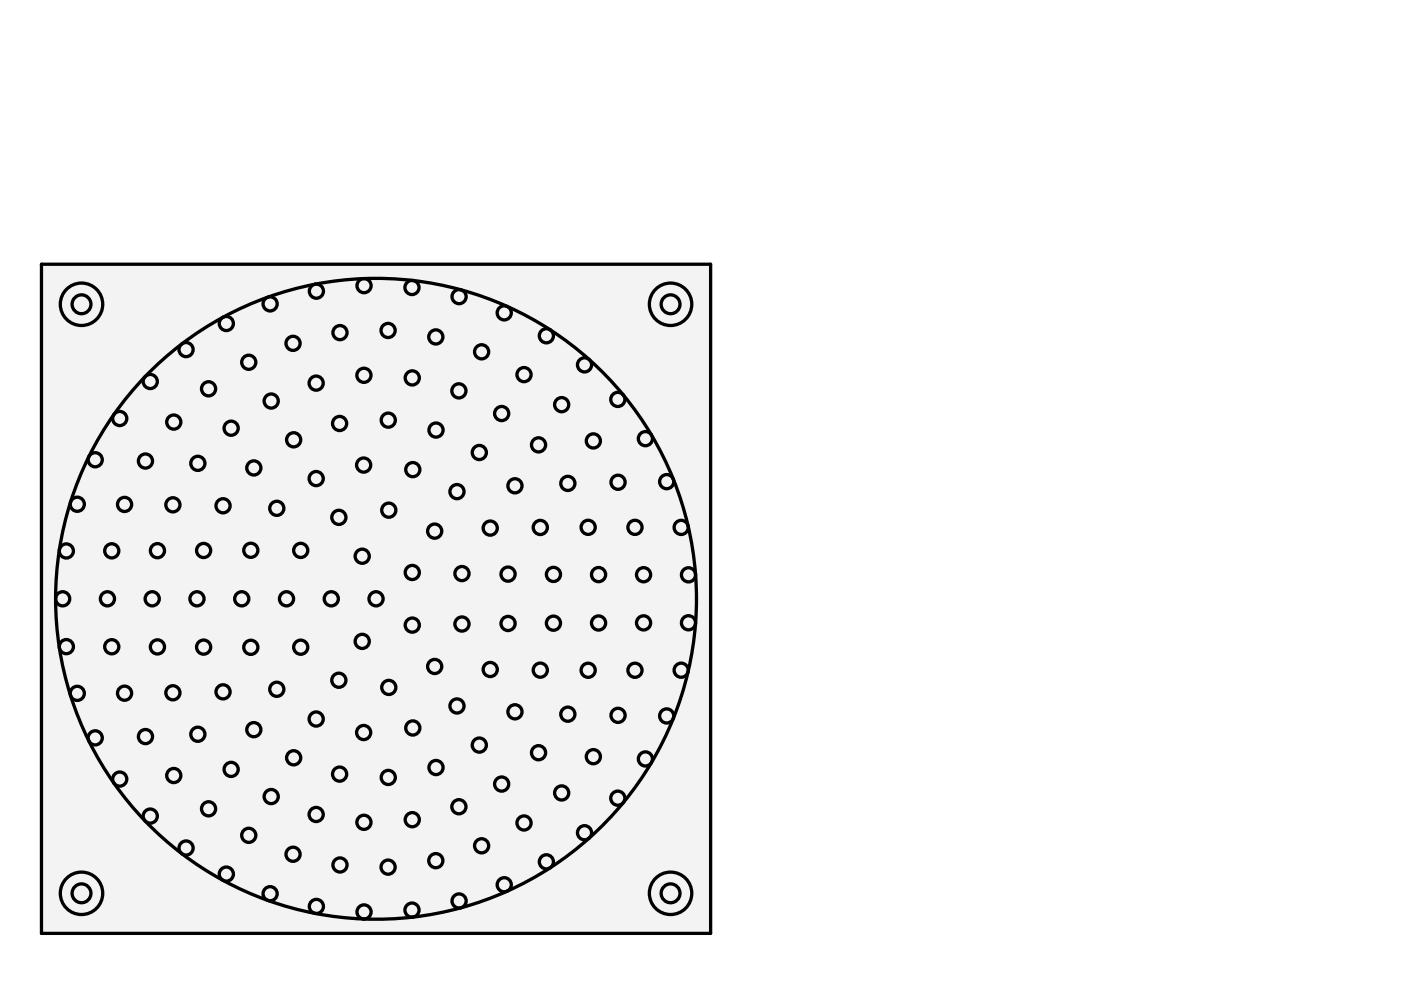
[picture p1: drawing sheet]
<svg xmlns="http://www.w3.org/2000/svg" width="297mm" height="210mm" viewBox="0 0 297 210" stroke-linecap="round" stroke-linejoin="round" font-family="sans-serif">
<g fill="#f1f3f5">
<path d="M8.8 56h141.9v141.9h-141.9z" fill-rule="evenodd"/>
<path d="M31.5 79.1l-.7 .7 .7-.7a67.9 67.9 0 0 1 106.6 13.1l-2.8-4.3-3.2-4.2a1.5 1.5 0 0 1-.7 2.4 1.5 1.5 0 0 1-1.9-1.6 1.5 1.5 0 0 1 2.3-1.1l.3 .3-3.4-3.9-3.8-3.6 .3 .4a1.5 1.5 0 0 1-1.1 2.2 1.5 1.5 0 0 1-1.6-1.9 1.5 1.5 0 0 1 2.4-.7l-4-3.3-4.2-3a1.5 1.5 0 0 1 0 2.5 1.5 1.5 0 0 1-2.3-1 1.5 1.5 0 0 1 1.8-1.7l.5 .2-4.5-2.6-4.7-2.3 .4 .2a1.5 1.5 0 0 1-.4 2.5 1.5 1.5 0 0 1-2.1-1.4 1.5 1.5 0 0 1 2.1-1.3l-4.8-2-5-1.6a1.5 1.5 0 0 1 .8 2.4 1.5 1.5 0 0 1-2.5-.2 1.5 1.5 0 0 1 1.3-2.2h.4l-5-1.1-5.2-.8 .5 .1a1.5 1.5 0 0 1 .3 2.5 1.5 1.5 0 0 1-2.4-.7 1.5 1.5 0 0 1 1.6-1.9l-5.2-.4h-5.2a1.5 1.5 0 0 1 1.5 2 1.5 1.5 0 0 1-2.5 .5 1.5 1.5 0 0 1 .6-2.4l.4-.1-5.2 .4-5.1 .8 .5-.1a1.5 1.5 0 0 1 1.1 2.3 1.5 1.5 0 0 1-2.5 .1 1.5 1.5 0 0 1 .9-2.3l-5.1 1.1-4.9 1.6a1.5 1.5 0 0 1 2 1.5 1.5 1.5 0 0 1-2.2 1.3 1.5 1.5 0 0 1-.3-2.5l.5-.3-4.9 2-4.6 2.3 .4-.2a1.5 1.5 0 0 1 1.7 1.8 1.5 1.5 0 0 1-2.3 .9 1.5 1.5 0 0 1 .2-2.5l-4.5 2.6-4.3 3a1.5 1.5 0 0 1 2.4 .9 1.5 1.5 0 0 1-1.7 1.8 1.5 1.5 0 0 1-1-2.3l.3-.4-3.2 2.7z" fill-rule="evenodd"/>
<path d="M12.6 116.6l-.6 5.2-.2 5.2a1.5 1.5 0 0 1 2.1-1.4 1.5 1.5 0 0 1 .4 2.5 1.5 1.5 0 0 1-2.4-.7l-.1-.4 .2 5.2 .6 5.1a1.5 1.5 0 0 1 1.9-1.6 1.5 1.5 0 0 1 .7 2.3 1.5 1.5 0 0 1-2.5-.2l-.1-.5 1 5.1 1.4 5.1a1.5 1.5 0 0 1 1.6-2 1.5 1.5 0 0 1 1.1 2.3 1.5 1.5 0 0 1-2.5 .1l-.2-.4 1.7 4.9 2.1 4.7a1.5 1.5 0 0 1 1.3-2.2 1.5 1.5 0 0 1 1.5 2.1 1.5 1.5 0 0 1-2.5 .5l-.3-.4 2.5 4.6 2.9 4.3a1.5 1.5 0 0 1 .9-2.3 1.5 1.5 0 0 1 1.7 1.8 1.5 1.5 0 0 1-2.3 .9l-.3-.4 3.1 4.2 3.5 3.9a67.9 67.9 0 0 1-18.2-57.5z" fill-rule="evenodd"/>
<path d="M142.7 152.4a67.9 67.9 0 0 1-26 31.6l4.2-3 4-3.3a1.5 1.5 0 0 1-2.4-.7 1.5 1.5 0 0 1 1.6-1.9 1.5 1.5 0 0 1 1.1 2.2l-.3 .4 3.8-3.6 3.4-3.9a1.5 1.5 0 0 1-2.5-.3 1.5 1.5 0 0 1 1.3-2.2 1.5 1.5 0 0 1 1.5 2.1l-.3 .4 3.2-4.2 2.8-4.3a1.5 1.5 0 0 1-2.5 .1 1.5 1.5 0 0 1 .9-2.4 1.5 1.5 0 0 1 1.8 1.8l-.2 .5 2.5-4.6z" fill-rule="evenodd"/>
<path d="M87.5 194.5l5.2-.8 5-1.2a1.5 1.5 0 0 1-1.8-1.7 1.5 1.5 0 0 1 2.2-1 1.5 1.5 0 0 1 .1 2.5l-.5 .2 5-1.6 4.8-1.9a1.5 1.5 0 0 1-2.1-1.4 1.5 1.5 0 0 1 2.1-1.4 1.5 1.5 0 0 1 .4 2.5l-.4 .3 4.7-2.4 4.5-2.6a67.9 67.9 0 0 1-29.2 10.5z" fill-rule="evenodd"/>
<path d="M56.8 190.9l4.9 1.6 5.1 1.2a1.5 1.5 0 0 1-.9-2.4 1.5 1.5 0 0 1 2.5 .1 1.5 1.5 0 0 1-1.1 2.3h-.5l5.1 .8 5.2 .3a1.5 1.5 0 0 1-1.3-2.1 1.5 1.5 0 0 1 2.5-.3 1.5 1.5 0 0 1-.7 2.4h-.5h5.2l5.2-.3a67.9 67.9 0 0 1-30.7-3.6z" fill-rule="evenodd"/>
<path d="M30.8 79.8l-3.5 3.9-3.1 4.2a1.5 1.5 0 0 1 2.5 .1 1.5 1.5 0 0 1-1.1 2.2 1.5 1.5 0 0 1-1.7-1.9l.3-.4-2.9 4.3-2.5 4.6a67.9 67.9 0 0 1 12-17z" fill-rule="evenodd"/>
<path d="M18.8 96.8l-2.1 4.8-1.7 4.9a1.5 1.5 0 0 1 2.4-.7 1.5 1.5 0 0 1-.4 2.5 1.5 1.5 0 0 1-2.1-1.4l.1-.4-1.4 5-1 5.1a67.9 67.9 0 0 1 6.2-19.8z" fill-rule="evenodd"/>
<path d="M138.1 92.2a67.9 67.9 0 0 1 7.8 19.3l-1.4-5-1.8-4.9a1.5 1.5 0 0 1-1.4 2 1.5 1.5 0 0 1-1.3-2.1 1.5 1.5 0 0 1 2.5-.3l.2 .4-2.1-4.8z" fill-rule="evenodd"/>
<path d="M38.5 181l4.3 3 4.5 2.6a1.5 1.5 0 0 1-.2-2.5 1.5 1.5 0 0 1 2.3 .9 1.5 1.5 0 0 1-1.7 1.8l-.4-.2 4.6 2.4 4.9 1.9a67.9 67.9 0 0 1-18.3-9.9z" fill-rule="evenodd"/>
<path d="M145.9 111.5a67.9 67.9 0 0 1 1.6 20.7l.2-5.2-.2-5.2a1.5 1.5 0 0 1-2 1.5 1.5 1.5 0 0 1-.6-2.5 1.5 1.5 0 0 1 2.5 .5l.1 .5-.6-5.2z" fill-rule="evenodd"/>
<path d="M147.5 132.2l-.6 5.1-1 5.1 1-5.1z" fill-rule="evenodd"/>
<path d="M30.8 174.1l3.7 3.6 4 3.3-4-3.3z" fill-rule="evenodd"/>
<path d="M145.9 142.4l-1.4 5.1-1.8 4.9 1.8-4.9z" fill-rule="evenodd"/>
<circle cx="142.2" cy="189.4" r="4.5"/>
<circle cx="142.2" cy="64.5" r="4.5"/>
<circle cx="17.3" cy="64.5" r="4.5"/>
<circle cx="17.3" cy="189.4" r="4.5"/>
<circle cx="142.2" cy="64.5" r="2"/>
<circle cx="17.3" cy="64.5" r="2"/>
<circle cx="142.2" cy="189.4" r="2"/>
<circle cx="17.3" cy="189.4" r="2"/>
<circle cx="39.5" cy="74.1" r="1.5"/>
<circle cx="123.9" cy="176.6" r="1.5"/>
<circle cx="97.3" cy="191" r="1.5"/>
<circle cx="25.4" cy="88.7" r="1.5"/>
<circle cx="97.3" cy="62.9" r="1.5"/>
<circle cx="16.4" cy="106.9" r="1.5"/>
<circle cx="123.9" cy="77.4" r="1.5"/>
<circle cx="20.2" cy="156.4" r="1.5"/>
<circle cx="16.4" cy="147" r="1.5"/>
<circle cx="67.1" cy="61.7" r="1.5"/>
<circle cx="106.9" cy="187.6" r="1.5"/>
<circle cx="131" cy="84.7" r="1.5"/>
<circle cx="131" cy="169.2" r="1.5"/>
<circle cx="115.8" cy="71.2" r="1.5"/>
<circle cx="106.9" cy="66.3" r="1.5"/>
<circle cx="77.2" cy="60.6" r="1.5"/>
<circle cx="25.4" cy="165.2" r="1.5"/>
<circle cx="13.3" cy="127" r="1.5"/>
<circle cx="77.2" cy="193.4" r="1.5"/>
<circle cx="67.1" cy="192.2" r="1.5"/>
<circle cx="14.1" cy="137.1" r="1.5"/>
<circle cx="141.4" cy="102.1" r="1.5"/>
<circle cx="57.3" cy="64.4" r="1.5"/>
<circle cx="48" cy="185.3" r="1.5"/>
<circle cx="146" cy="121.9" r="1.5"/>
<circle cx="87.3" cy="61" r="1.5"/>
<circle cx="48" cy="68.6" r="1.5"/>
<circle cx="136.8" cy="160.9" r="1.5"/>
<circle cx="31.9" cy="173" r="1.5"/>
<circle cx="31.9" cy="80.9" r="1.5"/>
<circle cx="119.1" cy="168.1" r="1.5"/>
<circle cx="125.8" cy="93.5" r="1.5"/>
<circle cx="131" cy="151.7" r="1.5"/>
<circle cx="62.3" cy="93.3" r="1.5"/>
<circle cx="102.1" cy="179.3" r="1.5"/>
<circle cx="49" cy="90.8" r="1.5"/>
<circle cx="114.6" cy="142.1" r="1.5"/>
<circle cx="114.6" cy="111.8" r="1.5"/>
<circle cx="125.8" cy="160.4" r="1.5"/>
<circle cx="97.3" cy="171" r="1.5"/>
<circle cx="87.5" cy="99.6" r="1.5"/>
<circle cx="109.2" cy="103" r="1.5"/>
<circle cx="134.6" cy="111.8" r="1.5"/>
<circle cx="109.2" cy="150.9" r="1.5"/>
<circle cx="49" cy="163.1" r="1.5"/>
<circle cx="23.7" cy="116.8" r="1.5"/>
<circle cx="26.4" cy="106.9" r="1.5"/>
<circle cx="36.7" cy="107" r="1.5"/>
<circle cx="47.3" cy="107.2" r="1.5"/>
<circle cx="87.4" cy="80.1" r="1.5"/>
<circle cx="72" cy="89.8" r="1.5"/>
<circle cx="72" cy="164.1" r="1.5"/>
<circle cx="97.3" cy="82.9" r="1.5"/>
<circle cx="57.3" cy="189.5" r="1.5"/>
<circle cx="87.3" cy="193" r="1.5"/>
<circle cx="23.7" cy="137.1" r="1.5"/>
<circle cx="87.5" cy="154.3" r="1.5"/>
<circle cx="57.5" cy="85" r="1.5"/>
<circle cx="103.9" cy="112" r="1.5"/>
<circle cx="111.1" cy="79.4" r="1.5"/>
<circle cx="67" cy="81.2" r="1.5"/>
<circle cx="126.9" cy="132.1" r="1.5"/>
<circle cx="53.2" cy="116.7" r="1.5"/>
<circle cx="92.4" cy="91.2" r="1.5"/>
<circle cx="82.3" cy="183.9" r="1.5"/>
<circle cx="92.2" cy="112.6" r="1.5"/>
<circle cx="82.3" cy="164.8" r="1.5"/>
<circle cx="77.2" cy="79.6" r="1.5"/>
<circle cx="97.9" cy="132.3" r="1.5"/>
<circle cx="14.1" cy="116.8" r="1.5"/>
<circle cx="96.9" cy="149.7" r="1.5"/>
<circle cx="120.4" cy="102.5" r="1.5"/>
<circle cx="144.4" cy="142.1" r="1.5"/>
<circle cx="71.8" cy="109.7" r="1.5"/>
<circle cx="79.7" cy="127" r="1.5"/>
<circle cx="77.1" cy="155.3" r="1.5"/>
<circle cx="82.4" cy="145.7" r="1.5"/>
<circle cx="58.7" cy="146.1" r="1.5"/>
<circle cx="77.1" cy="98.6" r="1.5"/>
<circle cx="87.4" cy="132.5" r="1.5"/>
<circle cx="41.8" cy="127" r="1.5"/>
<circle cx="60.7" cy="127" r="1.5"/>
<circle cx="76.8" cy="117.9" r="1.5"/>
<circle cx="92.2" cy="141.3" r="1.5"/>
<circle cx="82.3" cy="89.1" r="1.5"/>
<circle cx="97.9" cy="121.6" r="1.5"/>
<circle cx="51.3" cy="127" r="1.5"/>
<circle cx="76.8" cy="136" r="1.5"/>
<circle cx="101.6" cy="158" r="1.5"/>
<circle cx="82.4" cy="108.2" r="1.5"/>
<circle cx="53.2" cy="137.2" r="1.5"/>
<circle cx="20.2" cy="97.5" r="1.5"/>
<circle cx="136.8" cy="93" r="1.5"/>
<circle cx="62.1" cy="181.1" r="1.5"/>
<circle cx="107.7" cy="121.7" r="1.5"/>
<circle cx="134.6" cy="142.1" r="1.5"/>
<circle cx="124.7" cy="111.8" r="1.5"/>
<circle cx="87.4" cy="121.4" r="1.5"/>
<circle cx="70.2" cy="127" r="1.5"/>
<circle cx="32.3" cy="127" r="1.5"/>
<circle cx="107.7" cy="132.2" r="1.5"/>
<circle cx="136.4" cy="132.1" r="1.5"/>
<circle cx="72.1" cy="70.5" r="1.5"/>
<circle cx="67" cy="101.5" r="1.5"/>
<circle cx="103.9" cy="142" r="1.5"/>
<circle cx="117.3" cy="121.8" r="1.5"/>
<circle cx="87.4" cy="173.8" r="1.5"/>
<circle cx="82.3" cy="70.1" r="1.5"/>
<circle cx="22.8" cy="127" r="1.5"/>
<circle cx="67" cy="172.7" r="1.5"/>
<circle cx="57.5" cy="168.9" r="1.5"/>
<circle cx="63.8" cy="137.2" r="1.5"/>
<circle cx="77.2" cy="174.3" r="1.5"/>
<circle cx="43.2" cy="116.7" r="1.5"/>
<circle cx="117.3" cy="132.1" r="1.5"/>
<circle cx="136.4" cy="121.9" r="1.5"/>
<circle cx="63.8" cy="116.7" r="1.5"/>
<circle cx="53.8" cy="154.7" r="1.5"/>
<circle cx="92.4" cy="182.5" r="1.5"/>
<circle cx="43.2" cy="137.2" r="1.5"/>
<circle cx="96.9" cy="104.2" r="1.5"/>
<circle cx="72.1" cy="183.4" r="1.5"/>
<circle cx="47.3" cy="146.7" r="1.5"/>
<circle cx="71.8" cy="144.2" r="1.5"/>
<circle cx="101.6" cy="95.9" r="1.5"/>
<circle cx="58.7" cy="107.8" r="1.5"/>
<circle cx="67" cy="152.4" r="1.5"/>
<circle cx="114.2" cy="159.6" r="1.5"/>
<circle cx="92.4" cy="71.4" r="1.5"/>
<circle cx="36.8" cy="164.4" r="1.5"/>
<circle cx="92.4" cy="162.7" r="1.5"/>
<circle cx="146" cy="132" r="1.5"/>
<circle cx="126.9" cy="121.8" r="1.5"/>
<circle cx="44.2" cy="82.4" r="1.5"/>
<circle cx="33.4" cy="137.2" r="1.5"/>
<circle cx="124.7" cy="142.1" r="1.5"/>
<circle cx="120.4" cy="151.4" r="1.5"/>
<circle cx="62.3" cy="160.7" r="1.5"/>
<circle cx="53.8" cy="99.2" r="1.5"/>
<circle cx="102.1" cy="74.6" r="1.5"/>
<circle cx="141.4" cy="151.8" r="1.5"/>
<circle cx="144.4" cy="111.8" r="1.5"/>
<circle cx="30.8" cy="156.2" r="1.5"/>
<circle cx="36.8" cy="89.5" r="1.5"/>
<circle cx="119.1" cy="85.8" r="1.5"/>
<circle cx="62.1" cy="72.8" r="1.5"/>
<circle cx="41.9" cy="98.2" r="1.5"/>
<circle cx="39.5" cy="179.8" r="1.5"/>
<circle cx="106.4" cy="87.7" r="1.5"/>
<circle cx="114.2" cy="94.3" r="1.5"/>
<circle cx="111.1" cy="174.5" r="1.5"/>
<circle cx="33.4" cy="116.8" r="1.5"/>
<circle cx="44.2" cy="171.5" r="1.5"/>
<circle cx="115.8" cy="182.7" r="1.5"/>
<circle cx="36.7" cy="146.9" r="1.5"/>
<circle cx="26.4" cy="147" r="1.5"/>
<circle cx="52.7" cy="177.1" r="1.5"/>
<circle cx="131" cy="102.3" r="1.5"/>
<circle cx="106.4" cy="166.2" r="1.5"/>
<circle cx="41.9" cy="155.7" r="1.5"/>
<circle cx="52.7" cy="76.8" r="1.5"/>
<circle cx="30.8" cy="97.8" r="1.5"/>
</g>
<g fill="none" stroke="#000" stroke-width=".7">
<path d="M8.8 56h141.9v141.9h-141.9zM18.8 96.8a67.9 67.9 0 0 0 0 60.3M18.8 96.8a67.9 67.9 0 0 1 103.5-22.8 67.9 67.9 0 0 1 0 105.9 67.9 67.9 0 0 1-103.5-22.8"/>
<circle cx="17.3" cy="64.5" r="4.5"/>
<circle cx="17.3" cy="64.5" r="2"/>
<circle cx="39.5" cy="74.1" r="1.5"/>
<circle cx="48" cy="68.6" r="1.5"/>
<circle cx="52.7" cy="76.8" r="1.5"/>
<circle cx="57.3" cy="64.4" r="1.5"/>
<circle cx="62.1" cy="72.8" r="1.5"/>
<circle cx="67.1" cy="61.7" r="1.5"/>
<circle cx="72.1" cy="70.5" r="1.5"/>
<circle cx="77.2" cy="79.6" r="1.5"/>
<circle cx="77.2" cy="60.6" r="1.5"/>
<circle cx="82.3" cy="70.1" r="1.5"/>
<circle cx="87.3" cy="61" r="1.5"/>
<circle cx="92.4" cy="71.4" r="1.5"/>
<circle cx="97.3" cy="62.9" r="1.5"/>
<circle cx="102.1" cy="74.6" r="1.5"/>
<circle cx="106.9" cy="66.3" r="1.5"/>
<circle cx="111.1" cy="79.4" r="1.5"/>
<circle cx="115.8" cy="71.2" r="1.5"/>
<circle cx="123.9" cy="77.4" r="1.5"/>
<circle cx="142.2" cy="64.5" r="4.5"/>
<circle cx="142.2" cy="64.5" r="2"/>
<circle cx="20.2" cy="97.5" r="1.5"/>
<circle cx="25.4" cy="88.7" r="1.5"/>
<circle cx="30.8" cy="97.8" r="1.5"/>
<circle cx="31.9" cy="80.9" r="1.5"/>
<circle cx="36.8" cy="89.5" r="1.5"/>
<circle cx="41.9" cy="98.2" r="1.5"/>
<circle cx="44.2" cy="82.4" r="1.5"/>
<circle cx="49" cy="90.8" r="1.5"/>
<circle cx="53.8" cy="99.2" r="1.5"/>
<circle cx="57.5" cy="85" r="1.5"/>
<circle cx="62.3" cy="93.3" r="1.5"/>
<circle cx="67" cy="81.2" r="1.5"/>
<circle cx="72" cy="89.8" r="1.5"/>
<circle cx="77.1" cy="98.6" r="1.5"/>
<circle cx="82.3" cy="89.1" r="1.5"/>
<circle cx="87.4" cy="80.1" r="1.5"/>
<circle cx="87.5" cy="99.6" r="1.5"/>
<circle cx="92.4" cy="91.2" r="1.5"/>
<circle cx="97.3" cy="82.9" r="1.5"/>
<circle cx="101.6" cy="95.9" r="1.5"/>
<circle cx="106.4" cy="87.7" r="1.5"/>
<circle cx="114.2" cy="94.3" r="1.5"/>
<circle cx="119.1" cy="85.8" r="1.5"/>
<circle cx="125.8" cy="93.5" r="1.5"/>
<circle cx="131" cy="84.7" r="1.5"/>
<circle cx="136.8" cy="93" r="1.5"/>
<circle cx="14.1" cy="116.8" r="1.5"/>
<circle cx="16.4" cy="106.9" r="1.5"/>
<circle cx="23.7" cy="116.8" r="1.5"/>
<circle cx="26.4" cy="106.9" r="1.5"/>
<circle cx="33.4" cy="116.8" r="1.5"/>
<circle cx="36.7" cy="107" r="1.5"/>
<circle cx="43.2" cy="116.7" r="1.5"/>
<circle cx="47.3" cy="107.2" r="1.5"/>
<circle cx="53.2" cy="116.7" r="1.5"/>
<circle cx="58.7" cy="107.8" r="1.5"/>
<circle cx="63.8" cy="116.7" r="1.5"/>
<circle cx="67" cy="101.5" r="1.5"/>
<circle cx="71.8" cy="109.7" r="1.5"/>
<circle cx="76.8" cy="117.9" r="1.5"/>
<circle cx="82.4" cy="108.2" r="1.5"/>
<circle cx="92.2" cy="112.6" r="1.5"/>
<circle cx="96.9" cy="104.2" r="1.5"/>
<circle cx="103.9" cy="112" r="1.5"/>
<circle cx="109.2" cy="103" r="1.5"/>
<circle cx="114.6" cy="111.8" r="1.5"/>
<circle cx="120.4" cy="102.5" r="1.5"/>
<circle cx="124.7" cy="111.8" r="1.5"/>
<circle cx="131" cy="102.3" r="1.5"/>
<circle cx="134.6" cy="111.8" r="1.5"/>
<circle cx="141.4" cy="102.1" r="1.5"/>
<circle cx="144.4" cy="111.8" r="1.5"/>
<circle cx="13.3" cy="127" r="1.5"/>
<circle cx="14.1" cy="137.1" r="1.5"/>
<circle cx="22.8" cy="127" r="1.5"/>
<circle cx="23.7" cy="137.1" r="1.5"/>
<circle cx="32.3" cy="127" r="1.5"/>
<circle cx="33.4" cy="137.2" r="1.5"/>
<circle cx="41.8" cy="127" r="1.5"/>
<circle cx="43.2" cy="137.2" r="1.5"/>
<circle cx="51.3" cy="127" r="1.5"/>
<circle cx="53.2" cy="137.2" r="1.5"/>
<circle cx="60.7" cy="127" r="1.5"/>
<circle cx="63.8" cy="137.2" r="1.5"/>
<circle cx="70.2" cy="127" r="1.5"/>
<circle cx="76.8" cy="136" r="1.5"/>
<circle cx="79.7" cy="127" r="1.5"/>
<circle cx="87.4" cy="132.5" r="1.5"/>
<circle cx="87.4" cy="121.4" r="1.5"/>
<circle cx="97.9" cy="121.6" r="1.5"/>
<circle cx="97.9" cy="132.3" r="1.5"/>
<circle cx="107.7" cy="132.2" r="1.5"/>
<circle cx="107.7" cy="121.7" r="1.5"/>
<circle cx="117.3" cy="121.8" r="1.5"/>
<circle cx="117.3" cy="132.1" r="1.5"/>
<circle cx="126.9" cy="132.1" r="1.5"/>
<circle cx="126.9" cy="121.8" r="1.5"/>
<circle cx="136.4" cy="121.9" r="1.5"/>
<circle cx="136.4" cy="132.1" r="1.5"/>
<circle cx="146" cy="121.9" r="1.5"/>
<circle cx="146" cy="132" r="1.5"/>
<circle cx="16.4" cy="147" r="1.5"/>
<circle cx="20.2" cy="156.4" r="1.5"/>
<circle cx="26.4" cy="147" r="1.5"/>
<circle cx="30.8" cy="156.2" r="1.5"/>
<circle cx="36.7" cy="146.9" r="1.5"/>
<circle cx="41.9" cy="155.7" r="1.5"/>
<circle cx="47.3" cy="146.7" r="1.5"/>
<circle cx="53.8" cy="154.7" r="1.5"/>
<circle cx="58.7" cy="146.1" r="1.5"/>
<circle cx="67" cy="152.4" r="1.5"/>
<circle cx="71.8" cy="144.2" r="1.5"/>
<circle cx="77.1" cy="155.3" r="1.5"/>
<circle cx="82.4" cy="145.7" r="1.5"/>
<circle cx="87.5" cy="154.3" r="1.5"/>
<circle cx="92.2" cy="141.3" r="1.5"/>
<circle cx="96.9" cy="149.7" r="1.5"/>
<circle cx="101.6" cy="158" r="1.5"/>
<circle cx="103.9" cy="142" r="1.5"/>
<circle cx="109.2" cy="150.9" r="1.5"/>
<circle cx="114.2" cy="159.6" r="1.5"/>
<circle cx="114.6" cy="142.1" r="1.5"/>
<circle cx="120.4" cy="151.4" r="1.5"/>
<circle cx="124.7" cy="142.1" r="1.5"/>
<circle cx="131" cy="151.7" r="1.5"/>
<circle cx="134.6" cy="142.1" r="1.5"/>
<circle cx="141.4" cy="151.8" r="1.5"/>
<circle cx="144.4" cy="142.1" r="1.5"/>
<circle cx="25.4" cy="165.2" r="1.5"/>
<circle cx="31.9" cy="173" r="1.5"/>
<circle cx="36.8" cy="164.4" r="1.5"/>
<circle cx="39.5" cy="179.8" r="1.5"/>
<circle cx="44.2" cy="171.5" r="1.5"/>
<circle cx="49" cy="163.1" r="1.5"/>
<circle cx="52.7" cy="177.1" r="1.5"/>
<circle cx="57.5" cy="168.9" r="1.5"/>
<circle cx="62.3" cy="160.7" r="1.5"/>
<circle cx="67" cy="172.7" r="1.5"/>
<circle cx="72" cy="164.1" r="1.5"/>
<circle cx="77.2" cy="174.3" r="1.5"/>
<circle cx="82.3" cy="164.8" r="1.5"/>
<circle cx="87.4" cy="173.8" r="1.5"/>
<circle cx="92.4" cy="162.7" r="1.5"/>
<circle cx="97.3" cy="171" r="1.5"/>
<circle cx="102.1" cy="179.3" r="1.5"/>
<circle cx="106.4" cy="166.2" r="1.5"/>
<circle cx="111.1" cy="174.5" r="1.5"/>
<circle cx="119.1" cy="168.1" r="1.5"/>
<circle cx="123.9" cy="176.6" r="1.5"/>
<circle cx="125.8" cy="160.4" r="1.5"/>
<circle cx="131" cy="169.2" r="1.5"/>
<circle cx="136.8" cy="160.9" r="1.5"/>
<circle cx="17.3" cy="189.4" r="4.5"/>
<circle cx="17.3" cy="189.4" r="2"/>
<circle cx="48" cy="185.3" r="1.5"/>
<circle cx="57.3" cy="189.5" r="1.5"/>
<circle cx="62.1" cy="181.1" r="1.5"/>
<circle cx="67.1" cy="192.2" r="1.5"/>
<circle cx="72.1" cy="183.4" r="1.5"/>
<circle cx="77.2" cy="193.4" r="1.5"/>
<circle cx="82.3" cy="183.9" r="1.5"/>
<circle cx="87.3" cy="193" r="1.5"/>
<circle cx="92.4" cy="182.5" r="1.5"/>
<circle cx="97.3" cy="191" r="1.5"/>
<circle cx="106.9" cy="187.6" r="1.5"/>
<circle cx="115.8" cy="182.7" r="1.5"/>
<circle cx="142.2" cy="189.4" r="4.5"/>
<circle cx="142.2" cy="189.4" r="2"/>
</g>
</svg>
